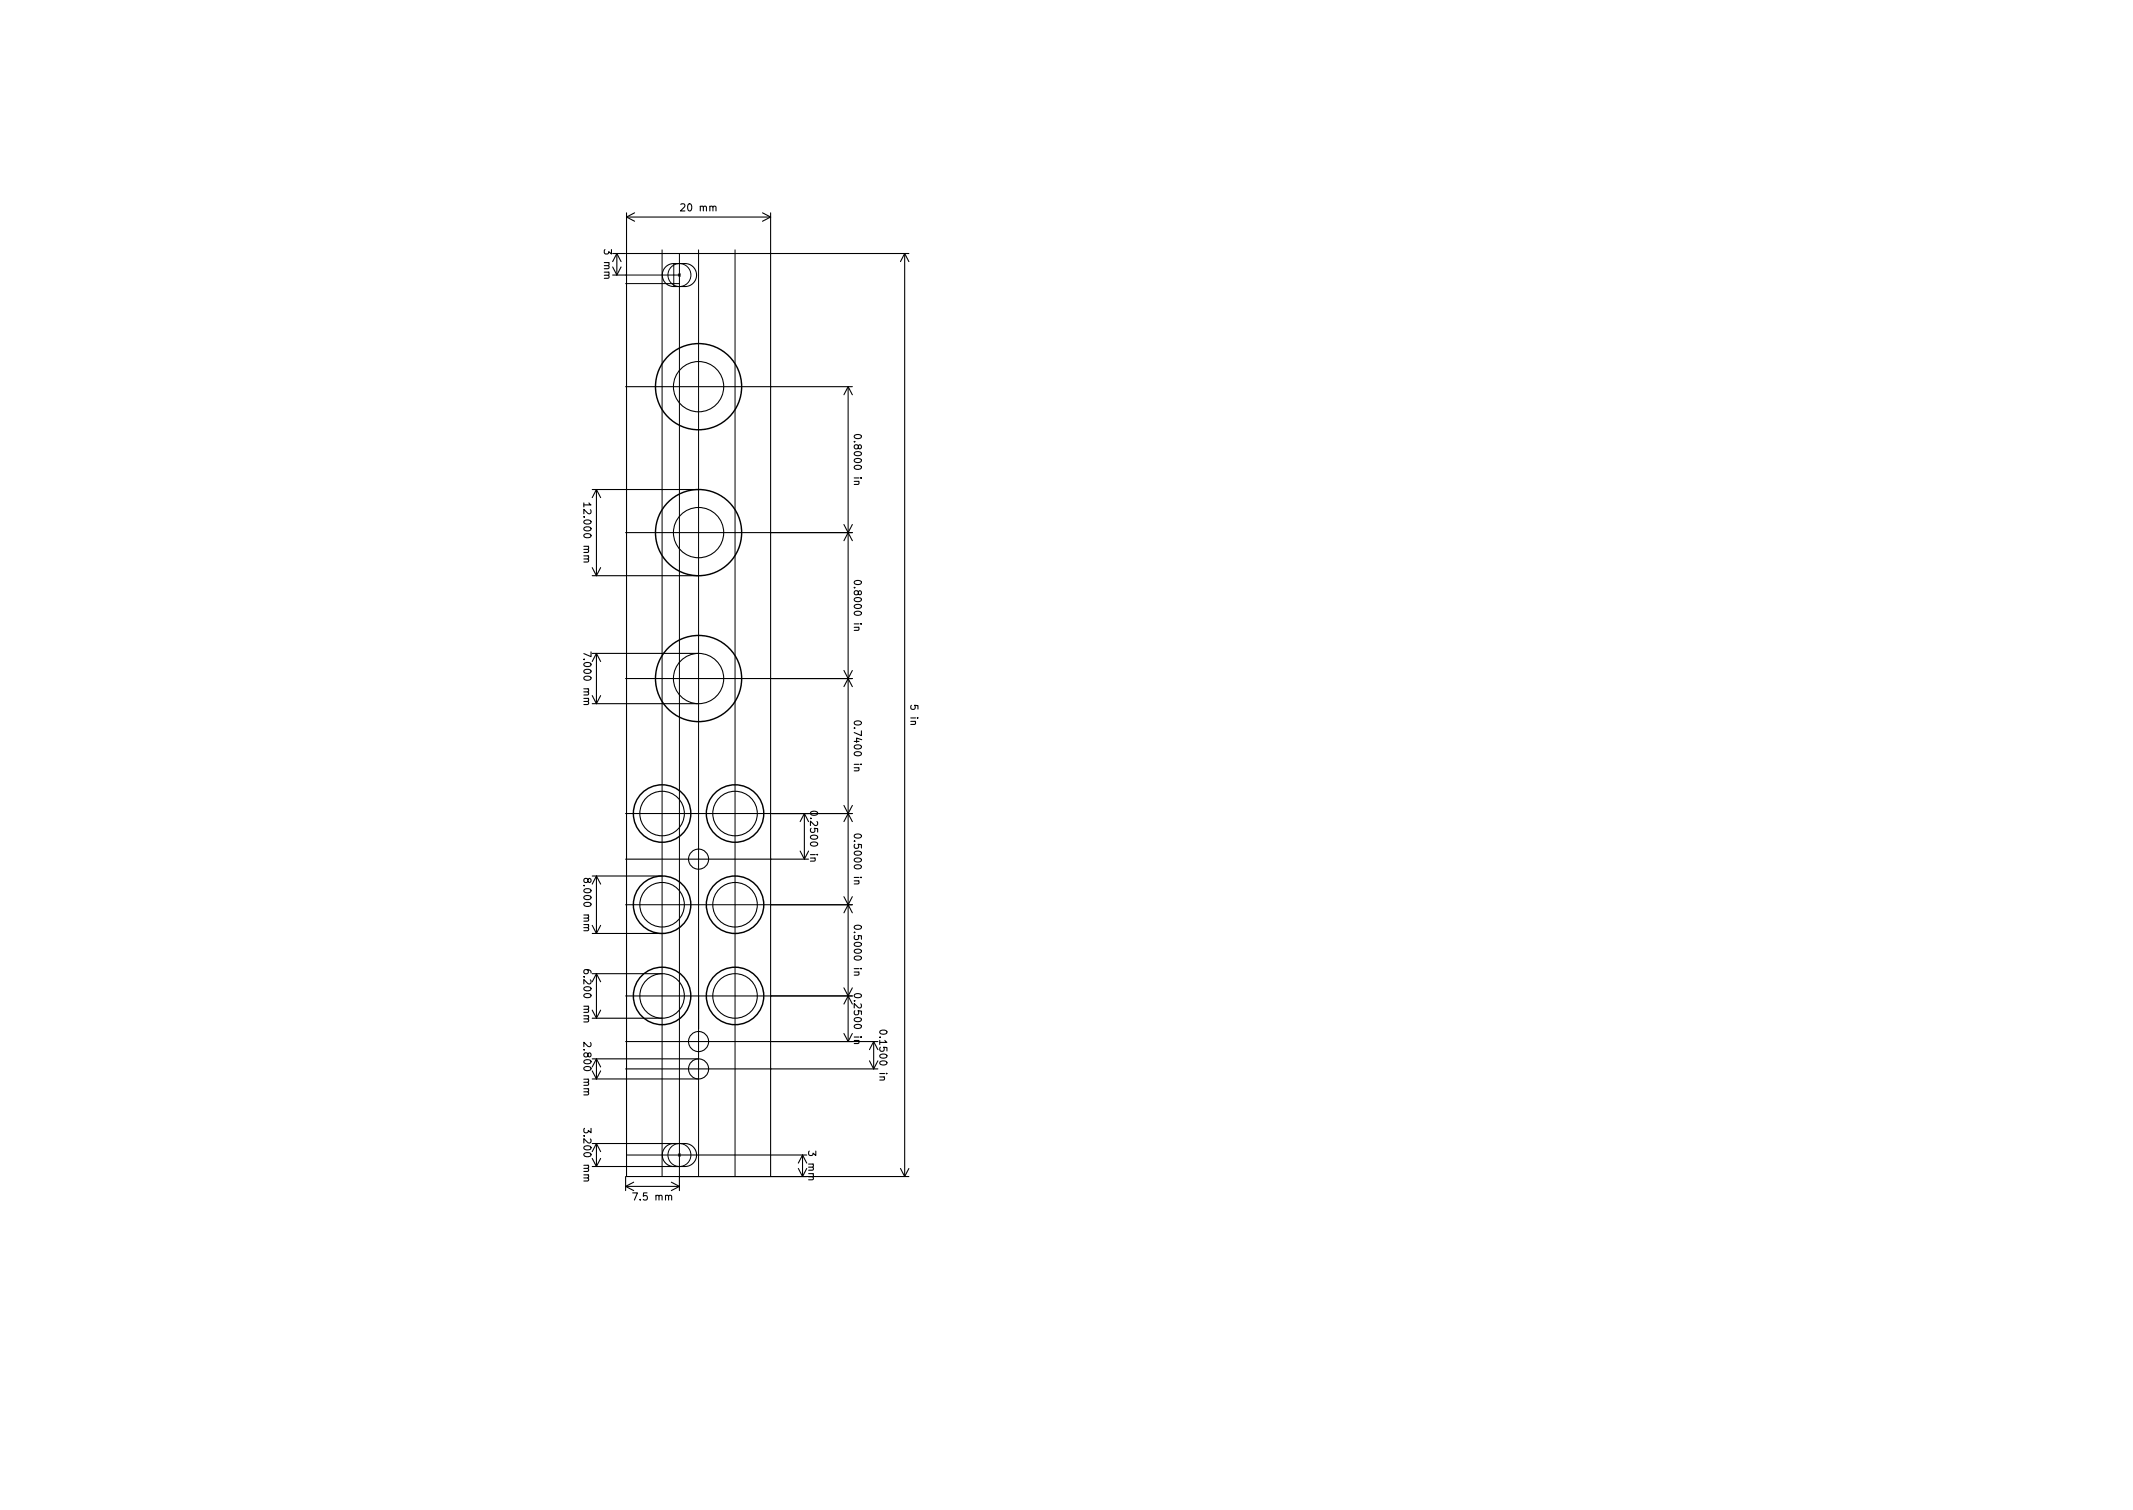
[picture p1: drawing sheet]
<svg xmlns="http://www.w3.org/2000/svg" width="297mm" height="210mm" viewBox="0 0 297 210" stroke-linecap="round" stroke-linejoin="round" font-family="sans-serif">
<defs><g id="words">
<g font-size="1.4">
<text x="95.1" y="29.4">20 mm</text>
<text x="84.1" y="35" transform="rotate(90 84.1 35)">3 mm</text>
<text x="118.9" y="61.1" transform="rotate(90 118.9 61.1)">0.8000 in</text>
<text x="81.3" y="70.6" transform="rotate(90 81.3 70.6)">12.000 mm</text>
<text x="118.9" y="81.4" transform="rotate(90 118.9 81.4)">0.8000 in</text>
<text x="81.3" y="91.3" transform="rotate(90 81.3 91.3)">7.000 mm</text>
<text x="118.9" y="100.9" transform="rotate(90 118.9 100.9)">0.7400 in</text>
<text x="126.8" y="98.4" transform="rotate(90 126.8 98.4)">5 in</text>
<text x="112.8" y="113.5" transform="rotate(90 112.8 113.5)">0.2500 in</text>
<text x="118.9" y="116.7" transform="rotate(90 118.9 116.7)">0.5000 in</text>
<text x="81.3" y="122.8" transform="rotate(90 81.3 122.8)">8.000 mm</text>
<text x="118.9" y="129.4" transform="rotate(90 118.9 129.4)">0.5000 in</text>
<text x="81.3" y="135.5" transform="rotate(90 81.3 135.5)">6.200 mm</text>
<text x="118.9" y="138.9" transform="rotate(90 118.9 138.9)">0.2500 in</text>
<text x="122.5" y="144" transform="rotate(90 122.5 144)">0.1500 in</text>
<text x="81.3" y="145.7" transform="rotate(90 81.3 145.7)">2.800 mm</text>
<text x="81.3" y="157.7" transform="rotate(90 81.3 157.7)">3.200 mm</text>
<text x="112.6" y="160.5" transform="rotate(90 112.6 160.5)">3 mm</text>
<text x="88.5" y="167.1">7.5 mm</text>
</g>
</g></defs>
<g fill="none" stroke="#000" stroke-width=".15">
<path d="M85.3 35.3h1.8M85.3 38.3h1.8M85.3 37.2l.6 1.1M85.9 35.3v3M85.9 35.3l-.6 1.1M85.9 35.3l.6 1.1M86.5 37.2l-.6 1.1M87.2 35.3h39.4M87.2 29.6v134.2h39.4M87.2 30.2h20.1M87.2 30.2l1.2 .6M88.4 29.6l-1.2 .6"/>
<path d="M92.7 37.2l.5-.4 .3-.1h1.9a1.6 1.6 0 0 1 1.6 1.6 1.6 1.6 0 0 1-1.6 1.6h-1.6a1.6 1.6 0 0 1-1.5-1 1.6 1.6 0 0 1 .4-1.7zM106.2 29.6l1.1 .6M107.3 29.6v134.2M107.3 30.2l-1.1 .6M126 35.3v128.5M126 35.3l-.6 1.1M126 35.3l.6 1.1M87.1 53.8h31.6M118.1 53.8v91.2M118.1 53.8l-.6 1.2M118.1 53.8l.6 1.2M81.3 70v.6"/>
<path d="M81.8 77.8l.2 .2-.1 .2-.6 .1M82 70l.3 .3h-1M82.5 68.2h14.8M82.5 79l.6 1.2M83.1 68.2v12M83.1 68.2l-.6 1.1M83.1 68.2l.5 1.1M83.6 79l-.5 1.2M87.1 74.2h31.6M117.5 73l1.2 2.3M118.7 73l-1.2 2.3M119.1 60.6a.54 .54 0 0 1 .9 .2 .57 .57 0 0 1-1-.1z"/>
<path d="M119.5 67l.1 .2v.2l-.6 .1M81.8 97.7l.2 .1-.1 .3h-.6M82.3 90.8v.6l-1-.4M82.5 80.2h14.8M82.5 91h14.8M82.5 98h14.8M82.5 96.9l.6 1.1M83.1 91v7M83.1 91l-.6 1.1M83.1 91l.5 1.1M83.6 96.9l-.5 1.1M87.1 94.5h31.6"/>
<path d="M117.5 93.4l1.2 2.2M118.7 93.4l-1.2 2.2M119.1 80.9a.54 .54 0 0 1 .9 .3 .57 .57 0 0 1-1-.1zM119.5 87.3l.1 .2v.2l-.6 .1M87.1 113.3h31.6M87.1 119.6h25.5M111.4 118.5l.6 1.1M112 113.3v6.3M112 113.3l-.6 1.1M112 113.3l.6 1.1M112.6 118.5l-.6 1.1M113 113a.54 .54 0 0 1 .9 .3 .57 .57 0 0 1-1-.1z"/>
<path d="M113.4 119.5l.1 .1v.3h-.6M117.5 112.2l1.2 2.2M118.7 112.2l-1.2 2.2M119.1 116.2a.54 .54 0 0 1 .9 .3 .57 .57 0 0 1-1-.1zM119.1 100.5a.54 .54 0 0 1 .9 .2 .57 .57 0 0 1-1-.1zM119.5 106.9l.1 .1v.3h-.6M81.7 135l.2 .2v.3l-.2 .1-.3-.1-.1-.3 .1-.1a.66 .66 0 0 1 .9 .2v.2M81.8 129.2l.2 .1-.1 .2-.6 .1M81.9 122.5l.2-.2 .1 .1 .1 .1v.3l-.2 .1-.1-.1-.2-.4-.1-.1h-.2l-.2 .2 .1 .3 .1 .1 .3-.1 .1-.1M82.5 122h9.7M82.5 130h9.7M82.5 128.9l.6 1.1"/>
<path d="M82.5 135.6h9.7M83.1 122v8M83.1 135.6v6.2M83.1 122l-.6 1.1M83.1 122l.5 1.1M83.1 135.6l-.6 1.1M83.1 135.6l.5 1.1M83.6 128.9l-.5 1.1M87.1 138.7h31.6M87.1 126h31.6M97.3 138.7v4.6M117.5 137.6l1.2 2.2"/>
<path d="M117.5 124.9l1.2 2.2M118.7 137.6l-1.2 2.2M118.7 124.9l-1.2 2.2M119.1 138.4a.54 .54 0 0 1 .9 .3 .57 .57 0 0 1-1-.1zM119.1 128.9a.54 .54 0 0 1 .9 .3 .57 .57 0 0 1-1-.1zM119.5 135.4l.1 .1v.2l-.6 .1M119.5 122.7l.1 .1v.2l-.6 .1M81.4 157.1l-.1 .4 .2 .2h.3l.1-.3 .4 .3v-.6M81.8 152l.2 .2-.1 .2-.6 .1M81.8 141.9l.2 .1-.1 .2-.6 .1M82.2 145.2l.1 .4-.3 .1-.7-.6v.6M82.5 159.2h12.9a1.6 1.6 0 0 1 1.6 1.6 1.6 1.6 0 0 1-1.6 1.6h-12.9"/>
<path d="M82.5 147.4h14.8M82.5 150.2h14.8M82.5 149.1l.6 1.1M82.5 141.8h9.7M82.5 140.7l.6 1.1M83.1 147.4v2.8M83.1 159.2v3.2M83.1 147.4l-.6 1.2M83.1 147.4l.5 1.2M83.1 159.2l-.6 1.2M83.1 159.2l.5 1.2M83.6 149.1l-.5 1.1"/>
<path d="M83.6 140.7l-.5 1.1M87.1 145h35.2M87.1 148.8h35.2M93.8 159.2a1.6 1.6 0 0 0-1.6 1.6 1.6 1.6 0 0 0 1.6 1.6M117.5 143.9l.6 1.1M118.7 143.9l-.6 1.1M119.5 144.9l.1 .1v.3h-.6M121.1 147.7l.6 1.1M121.7 145v3.8M121.7 145l-.6 1.2M121.7 145l.6 1.2M122.3 147.7l-.6 1.1"/>
<path d="M122.6 143.5a.54 .54 0 0 1 .9 .3 .57 .57 0 0 1-1-.1zM123.1 150l.1 .1-.1 .2-.6 .1M81.8 164l.2 .2-.1 .2h-.6M82.5 161.3l.6 1.1M83.6 161.3l-.5 1.1M87.1 165.2h7.5M87.1 163.8v2M87.1 165.2l1.1 .6M88.2 164.6l-1.1 .6M93.5 164.6l1.1 .6M94.6 163.8v2M94.6 165.2l-1.1 .6"/>
<path d="M94.6 160.8h17.7M111.2 162.7l.6 1.1M111.8 160.8v3M111.8 160.8l-.6 1.2M111.8 160.8l.5 1.2M112.3 162.7l-.5 1.1M125.4 162.7l.6 1.1M126.6 162.7l-.6 1.1"/>
<circle cx="97.3" cy="53.8" r="3.5"/>
<circle cx="97.3" cy="74.2" r="3.5"/>
<circle cx="97.3" cy="94.5" r="3.5"/>
<circle cx="92.2" cy="113.3" r="3.1"/>
<circle cx="97.3" cy="119.6" r="1.4"/>
<circle cx="102.4" cy="113.3" r="3.1"/>
<circle cx="92.2" cy="126" r="3.1"/>
<circle cx="92.2" cy="138.7" r="3.1"/>
<circle cx="102.4" cy="126" r="3.1"/>
<circle cx="102.4" cy="138.7" r="3.1"/>
<circle cx="97.3" cy="148.8" r="1.4"/>
<circle cx="97.3" cy="145" r="1.4"/>
</g>
<g fill="none" stroke="#000" stroke-width=".14">
<path d="M87.1 39.5h7.5M87.1 38.3h7.5M92.2 34.8v129M93.8 36.7v3.2M94.5 38.1l.3 .3M94.6 35.3v128.5M94.8 38.1l-.3 .3M97.3 34.8v129M102.4 34.8v129M87.2 160.8h7.4M94.5 160.7l.3 .3M94.8 160.7l-.3 .3"/>
<circle cx="94.6" cy="38.3" r="1.6"/>
<circle cx="94.6" cy="160.8" r="1.6"/>
</g>
<g fill="none" stroke="#000" stroke-width=".2">
<circle cx="97.3" cy="53.8" r="6"/>
<circle cx="97.3" cy="74.2" r="6"/>
<circle cx="97.3" cy="94.5" r="6"/>
<circle cx="92.2" cy="113.3" r="4"/>
<circle cx="102.4" cy="113.3" r="4"/>
<circle cx="92.2" cy="138.7" r="4"/>
<circle cx="92.2" cy="126" r="4"/>
<circle cx="102.4" cy="138.7" r="4"/>
<circle cx="102.4" cy="126" r="4"/>
</g>
<use href="#words"/>
</svg>
